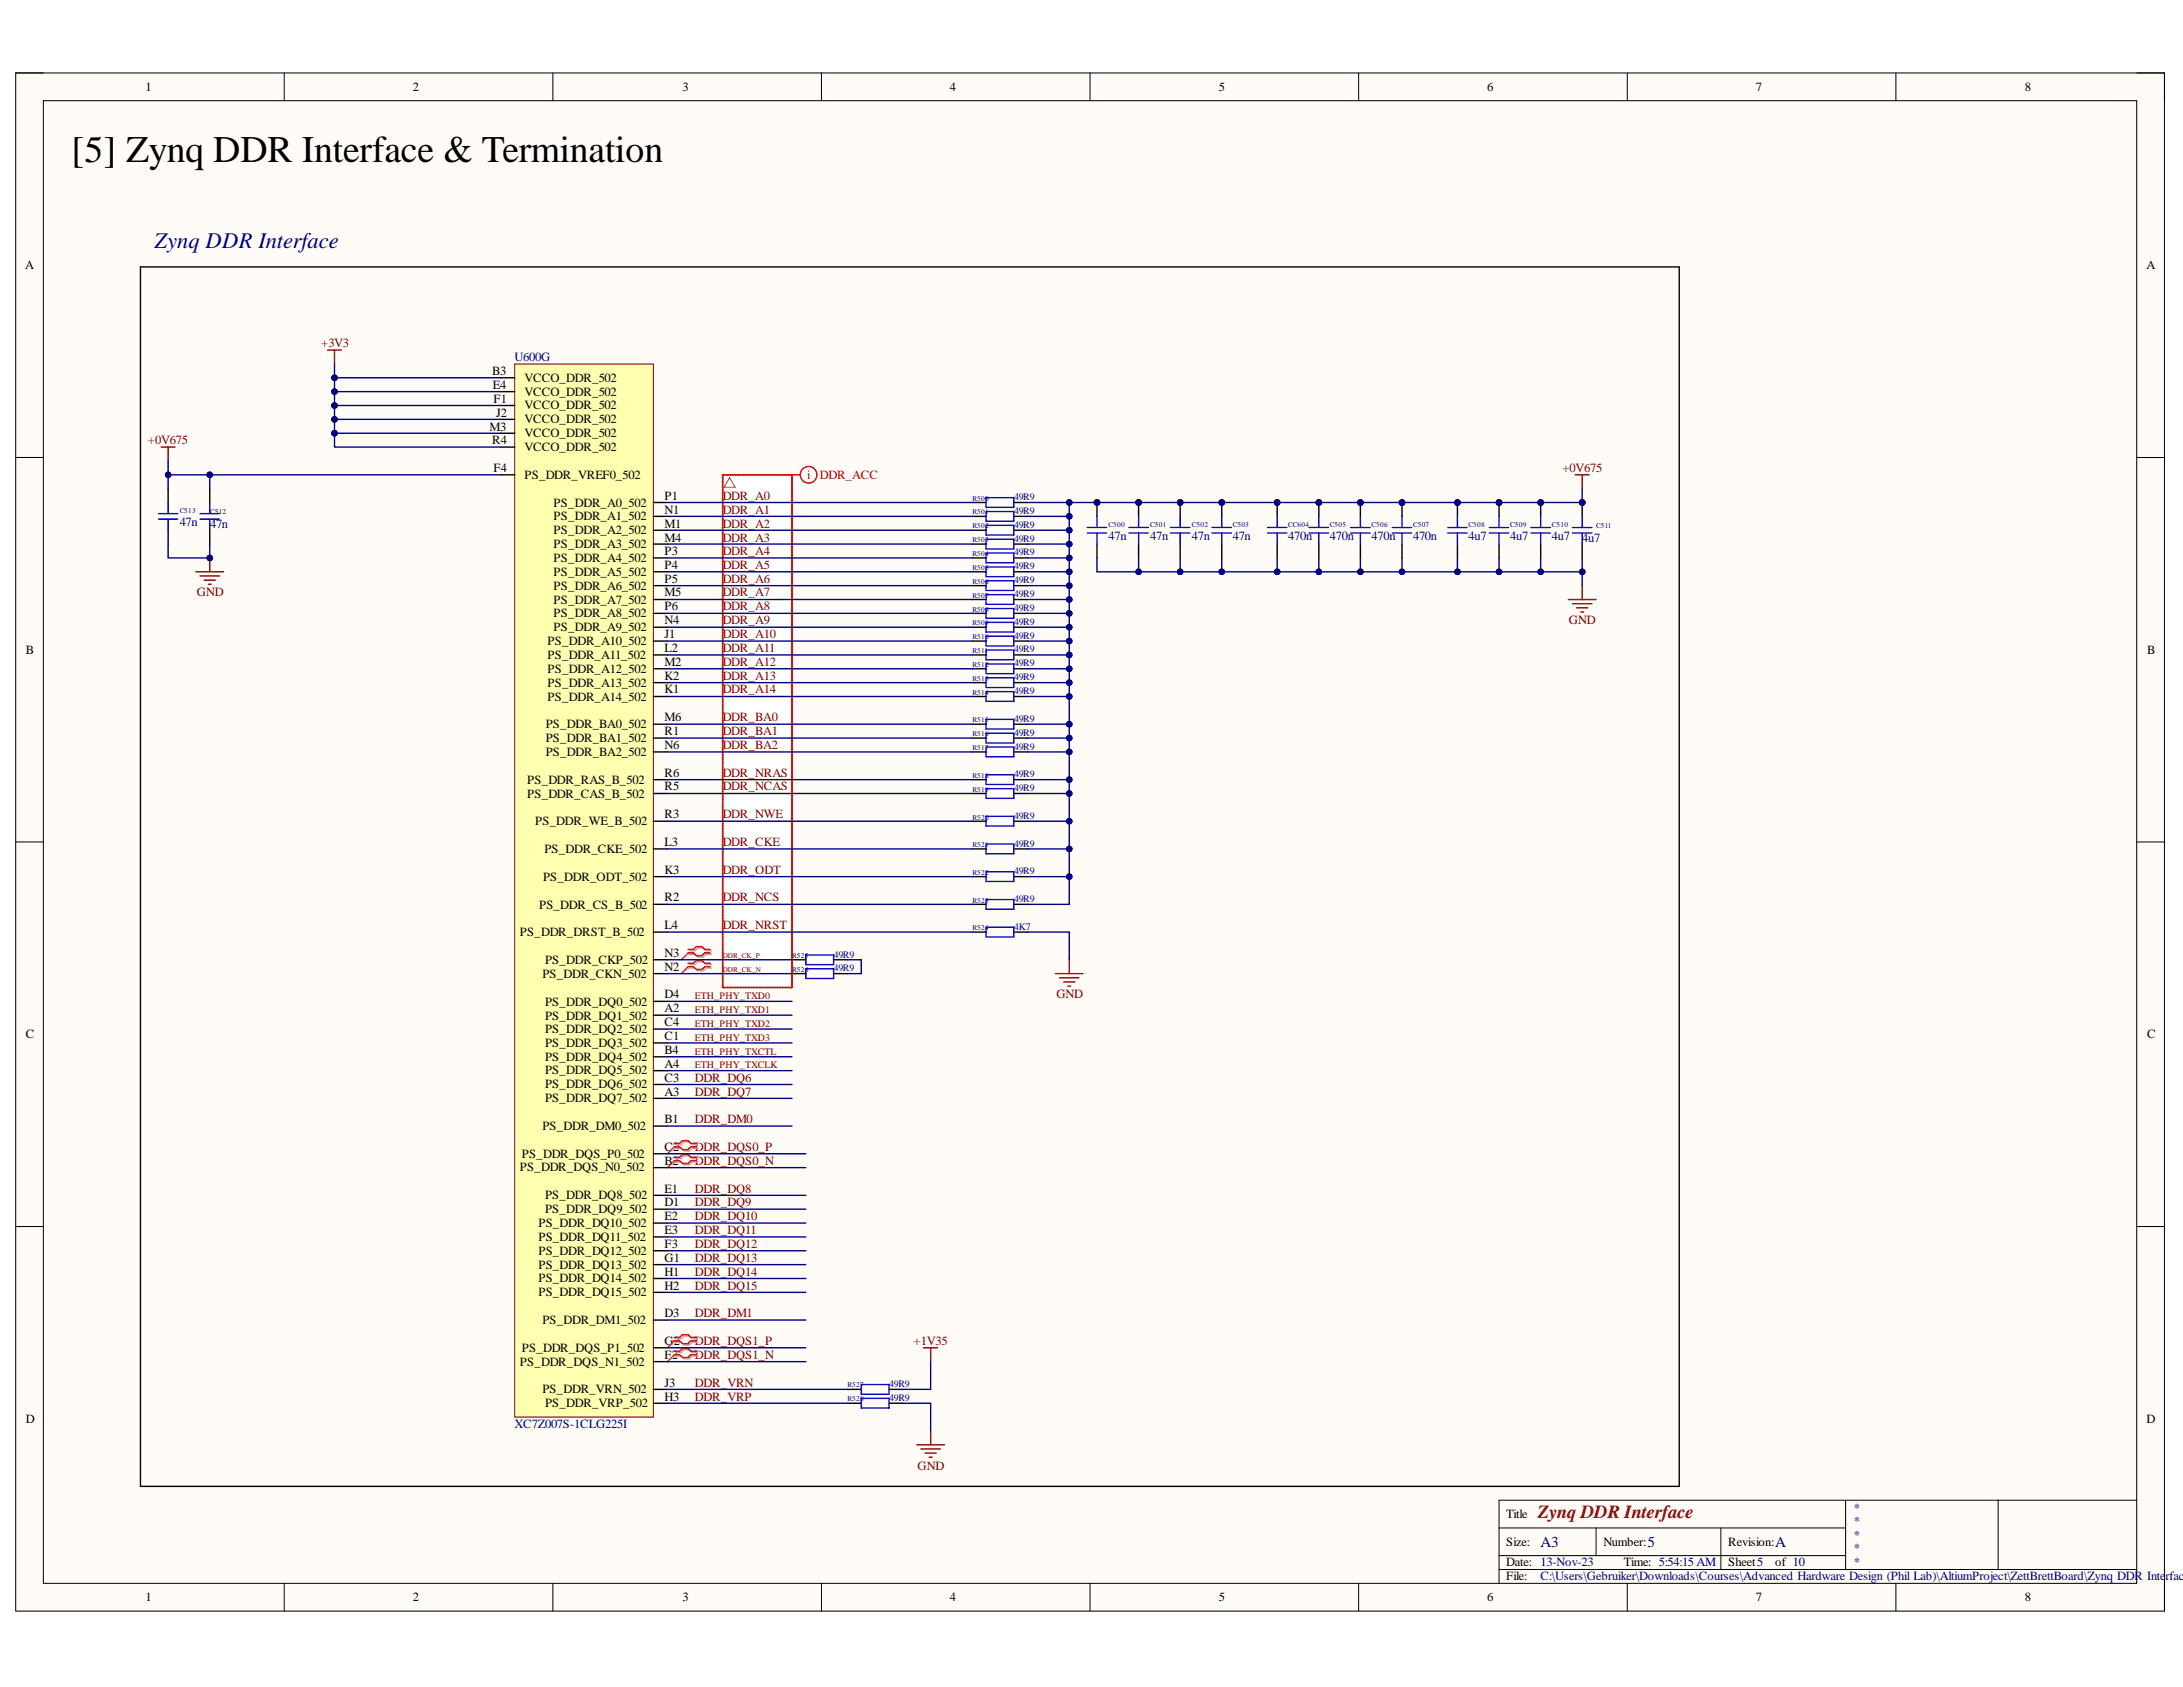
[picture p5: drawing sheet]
<svg xmlns="http://www.w3.org/2000/svg" width="279mm" height="216mm" viewBox="0 0 279 216" stroke-linecap="round" stroke-linejoin="round" font-family="sans-serif">
<defs><g id="words">
<text font-size="4.8" x="9.1" y="20.7">[5] Zynq DDR Interface &amp; Termination</text>
<text font-size="2.9" fill="#000080" x="19.8" y="31.8">Zynq DDR Interface</text>
<text font-size="2.4" fill="#800000" x="196.8" y="194.3">Zynq DDR Interface</text>
<g font-size="1.9" fill="#000080">
<text x="197.2" y="197.9">A3</text>
<text x="210.9" y="197.9">5</text>
<text x="227.2" y="197.9">A</text>
</g>
<g font-size="1.6">
<text x="18.6" y="11.7">1</text>
<text x="52.8" y="11.7">2</text>
<text x="87.3" y="11.7">3</text>
<text x="121.6" y="11.7">4</text>
<text x="156" y="11.7">5</text>
<text x="190.3" y="11.7">6</text>
<text x="224.7" y="11.7">7</text>
<text x="259.2" y="11.7">8</text>
<text x="3.2" y="34.5">A</text>
<text x="274.7" y="34.5">A</text>
<text x="63" y="48">B3</text>
<text x="63.1" y="49.8">E4</text>
<text x="63.2" y="51.6">F1</text>
<text x="63.5" y="53.3">J2</text>
<text x="67.1" y="48.9">VCCO_DDR_502</text>
<text x="67.1" y="50.6">VCCO_DDR_502</text>
<text x="67.1" y="52.4">VCCO_DDR_502</text>
<text x="62.7" y="55.1">M3</text>
<text x="63" y="56.9">R4</text>
<text x="67.1" y="54.2">VCCO_DDR_502</text>
<text x="67.1" y="56">VCCO_DDR_502</text>
<text x="67.1" y="57.7">VCCO_DDR_502</text>
<text x="63.2" y="60.4">F4</text>
<text x="67.1" y="61.3">PS_DDR_VREF0_502</text>
<text x="70.9" y="64.8">PS_DDR_A0_502</text>
<text x="85.1" y="65.8">N1</text>
<text x="85.1" y="64">P1</text>
<text x="70.9" y="71.9">PS_DDR_A4_502</text>
<text x="70.9" y="70.2">PS_DDR_A3_502</text>
<text x="70.9" y="68.4">PS_DDR_A2_502</text>
<text x="70.9" y="66.6">PS_DDR_A1_502</text>
<text x="85.1" y="71.1">P3</text>
<text x="85.1" y="69.3">M4</text>
<text x="85.1" y="67.5">M1</text>
<text x="70.9" y="77.2">PS_DDR_A7_502</text>
<text x="70.9" y="75.5">PS_DDR_A6_502</text>
<text x="70.9" y="73.7">PS_DDR_A5_502</text>
<text x="85.1" y="76.3">M5</text>
<text x="85.1" y="74.6">P5</text>
<text x="85.1" y="72.9">P4</text>
<text x="3.3" y="83.7">B</text>
<text x="70.1" y="82.6">PS_DDR_A10_502</text>
<text x="70.9" y="80.8">PS_DDR_A9_502</text>
<text x="70.9" y="79">PS_DDR_A8_502</text>
<text x="85.1" y="83.4">L2</text>
<text x="85.1" y="81.6">J1</text>
<text x="85.1" y="79.9">N4</text>
<text x="85.1" y="78.1">P6</text>
<text x="274.8" y="83.7">B</text>
<text x="70.1" y="89.7">PS_DDR_A14_502</text>
<text x="70.1" y="87.9">PS_DDR_A13_502</text>
<text x="70.1" y="86.1">PS_DDR_A12_502</text>
<text x="70.1" y="84.3">PS_DDR_A11_502</text>
<text x="85.1" y="88.7">K1</text>
<text x="85.1" y="87">K2</text>
<text x="85.1" y="85.2">M2</text>
<text x="69.8" y="95">PS_DDR_BA1_502</text>
<text x="69.8" y="93.2">PS_DDR_BA0_502</text>
<text x="85.1" y="95.8">N6</text>
<text x="85.1" y="94.1">R1</text>
<text x="85.1" y="92.3">M6</text>
<text x="67.5" y="100.3">PS_DDR_RAS_B_502</text>
<text x="69.8" y="96.8">PS_DDR_BA2_502</text>
<text x="85.1" y="101.2">R5</text>
<text x="85.1" y="99.4">R6</text>
<text x="67.5" y="102.1">PS_DDR_CAS_B_502</text>
<text x="68.5" y="105.6">PS_DDR_WE_B_502</text>
<text x="85.1" y="104.7">R3</text>
<text x="69.5" y="112.7">PS_DDR_ODT_502</text>
<text x="69.7" y="109.2">PS_DDR_CKE_502</text>
<text x="85.1" y="111.8">K3</text>
<text x="85.1" y="108.3">L3</text>
<text x="66.5" y="119.8">PS_DDR_DRST_B_502</text>
<text x="69" y="116.3">PS_DDR_CS_B_502</text>
<text x="85.1" y="118.9">L4</text>
<text x="85.1" y="115.4">R2</text>
<text x="69.4" y="125.2">PS_DDR_CKN_502</text>
<text x="69.8" y="123.4">PS_DDR_CKP_502</text>
<text x="85.1" y="122.5">N3</text>
<text x="85.1" y="124.2">N2</text>
<text x="69.8" y="128.7">PS_DDR_DQ0_502</text>
<text x="69.8" y="130.5">PS_DDR_DQ1_502</text>
<text x="85.1" y="127.8">D4</text>
<text x="85.1" y="129.6">A2</text>
<text x="85.1" y="131.3">C4</text>
<text x="3.3" y="132.9">C</text>
<text x="69.8" y="132.3">PS_DDR_DQ2_502</text>
<text x="69.8" y="134">PS_DDR_DQ3_502</text>
<text x="69.8" y="135.7">PS_DDR_DQ4_502</text>
<text x="69.8" y="137.5">PS_DDR_DQ5_502</text>
<text x="85.1" y="133.1">C1</text>
<text x="85.1" y="134.9">B4</text>
<text x="85.1" y="136.7">A4</text>
<text x="274.8" y="132.9">C</text>
<text x="69.8" y="139.3">PS_DDR_DQ6_502</text>
<text x="69.8" y="141.1">PS_DDR_DQ7_502</text>
<text x="85.1" y="143.8">B1</text>
<text x="85.1" y="138.4">C3</text>
<text x="85.1" y="140.2">A3</text>
<text x="66.5" y="149.9">PS_DDR_DQS_N0_502</text>
<text x="66.8" y="148.2">PS_DDR_DQS_P0_502</text>
<text x="69.4" y="144.6">PS_DDR_DM0_502</text>
<text x="85.1" y="147.3">C2</text>
<text x="85.1" y="149.1">B2</text>
<text x="69.8" y="153.5">PS_DDR_DQ8_502</text>
<text x="69.8" y="155.2">PS_DDR_DQ9_502</text>
<text x="85.1" y="152.6">E1</text>
<text x="85.1" y="154.4">D1</text>
<text x="68.9" y="157">PS_DDR_DQ10_502</text>
<text x="68.9" y="158.8">PS_DDR_DQ11_502</text>
<text x="68.9" y="160.6">PS_DDR_DQ12_502</text>
<text x="85.1" y="156.2">E2</text>
<text x="85.1" y="158">E3</text>
<text x="85.1" y="159.7">F3</text>
<text x="85.1" y="161.5">G1</text>
<text x="68.9" y="162.3">PS_DDR_DQ13_502</text>
<text x="68.9" y="164.1">PS_DDR_DQ14_502</text>
<text x="68.9" y="165.9">PS_DDR_DQ15_502</text>
<text x="85.1" y="163.3">H1</text>
<text x="85.1" y="165.1">H2</text>
<text x="66.8" y="173">PS_DDR_DQS_P1_502</text>
<text x="69.4" y="169.4">PS_DDR_DM1_502</text>
<text x="85.1" y="168.6">D3</text>
<text x="85.1" y="172.1">G2</text>
<text x="85.1" y="173.9">F2</text>
<text x="66.5" y="174.8">PS_DDR_DQS_N1_502</text>
<text x="69.4" y="178.3">PS_DDR_VRN_502</text>
<text x="85.1" y="177.5">J3</text>
<text x="85.1" y="179.2">H3</text>
<text x="3.3" y="182.1">D</text>
<text x="69.8" y="180.1">PS_DDR_VRP_502</text>
<text x="274.7" y="182.1">D</text>
<text x="192.8" y="194.3">Title</text>
<text x="192.8" y="197.8">Size:</text>
<text x="205.2" y="197.8">Number:</text>
<text x="221.2" y="197.8">Revision:</text>
<text x="192.8" y="200.5">Date: 13-Nov-23</text>
<text x="192.8" y="202.2">File:</text>
<text x="207.8" y="200.5">Time: 5:54:15 AM</text>
<text x="221.2" y="200.5">Sheet5</text>
<text x="227.2" y="200.5">of 10</text>
<text x="18.6" y="204.9">1</text>
<text x="52.8" y="204.9">2</text>
<text x="87.3" y="204.9">3</text>
<text x="121.6" y="204.9">4</text>
<text x="156" y="204.9">5</text>
<text x="190.3" y="204.9">6</text>
<text x="224.7" y="204.9">7</text>
<text x="259.2" y="204.9">8</text>
</g>
<g font-size="1.6" fill="#800000">
<text x="41.1" y="44.5">+3V3</text>
<text x="18.9" y="56.9">+0V675</text>
<text x="92.5" y="64">DDR_A0</text>
<text x="92.5" y="65.8">DDR_A1</text>
<text x="200" y="60.4">+0V675</text>
<text x="92.5" y="67.5">DDR_A2</text>
<text x="92.5" y="69.3">DDR_A3</text>
<text x="92.5" y="71.1">DDR_A4</text>
<text x="25.2" y="76.3">GND</text>
<text x="92.5" y="72.9">DDR_A5</text>
<text x="92.5" y="74.6">DDR_A6</text>
<text x="92.5" y="76.3">DDR_A7</text>
<text x="92.5" y="78.1">DDR_A8</text>
<text x="92.5" y="79.9">DDR_A9</text>
<text x="92.5" y="81.6">DDR_A10</text>
<text x="92.5" y="83.4">DDR_A11</text>
<text x="200.8" y="79.9">GND</text>
<text x="92.5" y="85.2">DDR_A12</text>
<text x="92.5" y="87">DDR_A13</text>
<text x="92.5" y="88.7">DDR_A14</text>
<text x="92.5" y="92.3">DDR_BA0</text>
<text x="92.5" y="94.1">DDR_BA1</text>
<text x="92.5" y="95.8">DDR_BA2</text>
<text x="92.5" y="99.4">DDR_NRAS</text>
<text x="92.5" y="101.2">DDR_NCAS</text>
<text x="92.5" y="104.7">DDR_NWE</text>
<text x="92.5" y="111.8">DDR_ODT</text>
<text x="92.5" y="108.3">DDR_CKE</text>
<text x="92.5" y="115.4">DDR_NCS</text>
<text x="92.5" y="118.9">DDR_NRST</text>
<text x="135.2" y="127.8">GND</text>
<text x="88.9" y="138.4">DDR_DQ6</text>
<text x="88.9" y="140.2">DDR_DQ7</text>
<text x="88.9" y="143.8">DDR_DM0</text>
<text x="88.9" y="147.3">DDR_DQS0_P</text>
<text x="88.9" y="149.1">DDR_DQS0_N</text>
<text x="88.9" y="152.6">DDR_DQ8</text>
<text x="88.9" y="154.4">DDR_DQ9</text>
<text x="88.9" y="156.2">DDR_DQ10</text>
<text x="88.9" y="158">DDR_DQ11</text>
<text x="88.9" y="159.7">DDR_DQ12</text>
<text x="88.9" y="161.5">DDR_DQ13</text>
<text x="88.9" y="163.3">DDR_DQ14</text>
<text x="88.9" y="165.1">DDR_DQ15</text>
<text x="88.9" y="172.1">DDR_DQS1_P</text>
<text x="88.9" y="173.9">DDR_DQS1_N</text>
<text x="88.9" y="168.6">DDR_DM1</text>
<text x="116.9" y="172.1">+1V35</text>
<text x="88.9" y="177.5">DDR_VRN</text>
<text x="88.9" y="179.2">DDR_VRP</text>
<text x="117.4" y="188.1">GND</text>
</g>
<g font-size="1.6" fill="#000080">
<text x="65.9" y="46.2">U600G</text>
<text x="23" y="67.3">47n</text>
<text x="26.9" y="67.5">47n</text>
<text x="141.9" y="69.1">47n</text>
<text x="147.2" y="69.1">47n</text>
<text x="152.5" y="69.1">47n</text>
<text x="157.8" y="69.1">47n</text>
<text x="164.9" y="69.1">470n</text>
<text x="170.2" y="69.1">470n</text>
<text x="175.5" y="69.1">470n</text>
<text x="180.9" y="69.1">470n</text>
<text x="188" y="69.1">4u7</text>
<text x="193.3" y="69.1">4u7</text>
<text x="198.6" y="69.1">4u7</text>
<text x="202.5" y="69.3">4u7</text>
<text x="65.9" y="182.8">XC7Z007S-1CLG225I</text>
<text x="237.2" y="193.4">*</text>
<text x="237.2" y="195.1">*</text>
<text x="237.2" y="196.9">*</text>
<text x="197.2" y="202.2">C:\Users\Gebruiker\Downloads\Courses\Advanced Hardware Design (Phil Lab)\AltiumProject\ZettBrettBoard\Zynq DDR Inte</text>
<text x="237.2" y="198.7">*</text>
<text x="237.2" y="200.5">*</text>
<text x="277.2" y="202.2">rface</text>
</g>
<g font-size="1.6" fill="#f00">
<text x="103.3" y="61.3">i</text>
<text x="104.9" y="61.3">DDR_ACC</text>
</g>
<g font-size="1.3" fill="#000080">
<text x="129.8" y="64">49R9</text>
<text x="129.8" y="65.8">49R9</text>
<text x="129.8" y="67.5">49R9</text>
<text x="129.8" y="69.3">49R9</text>
<text x="129.8" y="71.1">49R9</text>
<text x="129.8" y="72.9">49R9</text>
<text x="129.8" y="74.6">49R9</text>
<text x="129.8" y="76.4">49R9</text>
<text x="129.8" y="78.2">49R9</text>
<text x="129.8" y="80">49R9</text>
<text x="129.8" y="81.7">49R9</text>
<text x="129.8" y="83.5">49R9</text>
<text x="129.8" y="85.3">49R9</text>
<text x="129.8" y="87.1">49R9</text>
<text x="129.8" y="88.8">49R9</text>
<text x="129.8" y="92.4">49R9</text>
<text x="129.8" y="95.9">49R9</text>
<text x="129.8" y="94.2">49R9</text>
<text x="129.8" y="101.2">49R9</text>
<text x="129.8" y="99.5">49R9</text>
<text x="129.8" y="104.8">49R9</text>
<text x="129.8" y="111.9">49R9</text>
<text x="129.8" y="108.3">49R9</text>
<text x="129.8" y="119">4K7</text>
<text x="129.8" y="115.4">49R9</text>
<text x="106.7" y="122.5">49R9</text>
<text x="106.7" y="124.3">49R9</text>
<text x="113.8" y="177.5">49R9</text>
<text x="113.8" y="179.2">49R9</text>
</g>
<g font-size="1.3" fill="#800000">
<text x="88.9" y="127.9">ETH_PHY_TXD0</text>
<text x="88.9" y="129.6">ETH_PHY_TXD1</text>
<text x="88.9" y="131.4">ETH_PHY_TXD2</text>
<text x="88.9" y="133.2">ETH_PHY_TXD3</text>
<text x="88.9" y="135">ETH_PHY_TXCTL</text>
<text x="88.9" y="136.7">ETH_PHY_TXCLK</text>
</g>
<g font-size=".9" fill="#000080">
<text x="23" y="65.7">C513</text>
<text x="26.9" y="65.8">C512</text>
<text x="124.5" y="64.1">R500</text>
<text x="124.5" y="65.8">R501</text>
<text x="124.5" y="67.6">R502</text>
<text x="124.5" y="69.4">R503</text>
<text x="124.5" y="71.2">R504</text>
<text x="141.9" y="67.4">C500</text>
<text x="147.2" y="67.4">C501</text>
<text x="152.5" y="67.4">C502</text>
<text x="157.8" y="67.4">C503</text>
<text x="164.9" y="67.4">CC604</text>
<text x="170.2" y="67.4">C505</text>
<text x="175.5" y="67.4">C506</text>
<text x="180.9" y="67.4">C507</text>
<text x="188" y="67.4">C508</text>
<text x="193.3" y="67.4">C509</text>
<text x="198.6" y="67.4">C510</text>
<text x="204.3" y="67.6">C511</text>
<text x="124.5" y="72.9">R505</text>
<text x="124.5" y="74.7">R506</text>
<text x="124.5" y="76.5">R507</text>
<text x="124.5" y="78.3">R508</text>
<text x="124.5" y="80">R509</text>
<text x="124.5" y="81.8">R510</text>
<text x="124.5" y="83.6">R511</text>
<text x="124.5" y="85.4">R512</text>
<text x="124.5" y="87.1">R513</text>
<text x="124.5" y="88.9">R514</text>
<text x="124.5" y="92.5">R515</text>
<text x="124.5" y="94.2">R516</text>
<text x="124.5" y="101.3">R519</text>
<text x="124.5" y="99.6">R518</text>
<text x="124.5" y="96">R517</text>
<text x="124.5" y="104.9">R520</text>
<text x="124.5" y="112">R522</text>
<text x="124.5" y="108.4">R521</text>
<text x="124.5" y="119.1">R524</text>
<text x="124.5" y="115.5">R523</text>
<text x="101.4" y="122.6">R525</text>
<text x="101.4" y="124.4">R526</text>
<text x="108.5" y="177.6">R527</text>
<text x="108.5" y="179.3">R528</text>
</g>
<g font-size=".9" fill="#800000">
<text x="92.5" y="122.6">DDR_CK_P</text>
<text x="92.5" y="124.4">DDR_CK_N</text>
</g>
</g></defs>
<path d="M2 9.3h275v196.9h-275z" fill-rule="evenodd" fill="#fffcf8"/>
<path d="M2 9.3h275v196.9h-275z" fill="none" stroke="#000" stroke-width=".13"/>
<path d="M5.5 12.9h268v189.7h-268z" fill-rule="evenodd" fill="#fffcf8"/>
<g fill="none" stroke="#000" stroke-width=".13">
<path d="M2 9.3h3.5M5.5 12.9h268v189.7h-268zM36.4 9.3v3.6M70.8 9.3v3.6M105.1 9.3v3.6M139.5 9.3v3.6M173.9 9.3v3.6M208.3 9.3v3.6M242.7 9.3v3.6M273.5 9.3h3.5v3.6M2 58.5h3.5M273.5 58.6h3.5"/>
<path d="M2 107.8h3.5M273.5 107.8h3.5M2 157h3.5M273.5 157h3.5M36.4 202.6v3.6M70.8 202.6v3.6M105.1 202.6v3.6M139.5 202.6v3.6M173.9 202.6v3.6M208.3 202.6v3.6M242.7 202.6v3.6M277 202.6v3.6"/>
</g>
<path d="M92.5 60.8h8.9v65.6h-8.9z" fill-rule="evenodd" fill="#fff"/>
<path d="M191.9 195.5h44.3M191.9 199.1h44.3M204.3 195.5v3.6M220.2 195.5v5.4M236.2 192v8.9M255.7 192v8.9M273.5 192h-81.6v10.6M191.9 200.9h81.6" fill="none" stroke="#000" stroke-width=".13"/>
<path d="M65.9 46.6h17.7v134.8h-17.7z" fill-rule="evenodd" fill="#ffffb0"/>
<path d="M65.9 46.6h17.7v134.8h-17.7z" fill="none" stroke="#800000" stroke-width=".13"/>
<g fill="none" stroke="#000" stroke-width=".18">
<path d="M64.1 48.3h1.8M64.1 50.1h1.8M64.1 51.9h1.8M64.1 53.7h1.8M64.1 55.4h1.8M64.1 57.2h1.8M64.1 60.8h1.8M83.6 78.5h1.8M83.6 76.7h1.8M83.6 75h1.8M83.6 73.2h1.8M83.6 71.4h1.8"/>
<path d="M83.6 69.6h1.8M83.6 67.9h1.8M83.6 66.1h1.8M83.6 64.3h1.8M124.4 78.5h1.8M124.4 76.7h1.8M124.4 75h1.8M124.4 73.2h1.8M124.4 71.4h1.8M124.4 69.6h1.8M124.4 67.9h1.8M124.4 66.1h1.8"/>
<path d="M124.4 64.3h1.8M129.8 78.5h1.7M129.8 76.7h1.7M129.8 75h1.7M129.8 73.2h1.7M129.8 71.4h1.7M129.8 69.6h1.7M129.8 67.9h1.7M129.8 66.1h1.7M129.8 64.3h1.7M83.6 89.1h1.8M83.6 87.4h1.8"/>
<path d="M83.6 85.6h1.8M83.6 83.8h1.8M83.6 82h1.8M83.6 80.3h1.8M83.6 96.2h1.8M83.6 94.5h1.8M83.6 92.7h1.8M83.6 99.8h1.8M124.4 89.1h1.8M124.4 87.4h1.8M124.4 85.6h1.8M124.4 83.8h1.8"/>
<path d="M124.4 82h1.8M124.4 80.3h1.8M124.4 96.2h1.8M124.4 94.5h1.8M124.4 92.7h1.8M124.4 99.8h1.8M129.8 89.1h1.7M129.8 87.4h1.7M129.8 85.6h1.7M129.8 83.8h1.7M129.8 82h1.7M129.8 80.3h1.7"/>
<path d="M129.8 96.2h1.7M129.8 94.5h1.7M129.8 92.7h1.7M129.8 99.8h1.7M83.6 119.3h1.8M83.6 112.2h1.8M83.6 115.7h1.8M83.6 108.6h1.8M83.6 105.1h1.8M83.6 101.5h1.8M124.4 119.3h1.8M124.4 112.2h1.8"/>
<path d="M124.4 115.7h1.8M124.4 108.6h1.8M124.4 105.1h1.8M124.4 101.5h1.8M129.8 119.3h1.7M129.8 112.2h1.7M129.8 115.7h1.7M129.8 108.6h1.7M129.8 105.1h1.7M129.8 101.5h1.7M83.6 128.2h1.8M83.6 129.9h1.8"/>
<path d="M83.6 131.7h1.8M83.6 133.5h1.8M83.6 135.2h1.8M83.6 137h1.8M83.6 138.8h1.8M83.6 122.8h1.8M83.6 124.6h1.8M101.4 122.8h1.7M101.4 124.6h1.7M106.7 122.8h1.8M106.7 124.6h1.8M83.6 144.1h1.8"/>
<path d="M83.6 147.7h1.8M83.6 149.4h1.8M83.6 140.6h1.8M83.6 153h1.8M83.6 154.8h1.8M83.6 156.5h1.8M83.6 158.3h1.8M83.6 168.9h1.8M83.6 172.5h1.8M83.6 174.3h1.8M83.6 160.1h1.8M83.6 161.8h1.8"/>
<path d="M83.6 163.6h1.8M83.6 165.4h1.8M83.6 177.8h1.8M83.6 179.6h1.8"/>
</g>
<path d="M41.9 44.8h1.8M42.8 44.8v1.8" fill="none" stroke="#800000" stroke-width=".18"/>
<g fill="none" stroke="#00f" stroke-width=".18">
<path d="M126.2 63.7h3.6v1.2h-3.6zM126.2 65.5h3.6v1.2h-3.6zM126.2 67.2h3.6v1.3h-3.6zM126.2 69h3.6v1.3h-3.6zM126.2 70.8h3.6v1.2h-3.6zM126.2 72.6h3.6v1.2h-3.6zM126.2 74.3h3.6v1.3h-3.6zM126.2 76.1h3.6v1.2h-3.6zM126.2 77.9h3.6v1.2h-3.6zM126.2 79.7h3.6v1.2h-3.6zM126.2 81.4h3.6v1.3h-3.6zM126.2 83.2h3.6v1.2h-3.6z"/>
<path d="M126.2 85h3.6v1.2h-3.6zM126.2 86.7h3.6v1.3h-3.6zM126.2 88.5h3.6v1.3h-3.6zM126.2 92.1h3.6v1.2h-3.6zM126.2 93.8h3.6v1.3h-3.6zM126.2 95.6h3.6v1.3h-3.6zM126.2 99.2h3.6v1.2h-3.6zM126.2 100.9h3.6v1.3h-3.6zM126.2 104.5h3.6v1.2h-3.6zM126.2 108h3.6v1.3h-3.6zM126.2 111.6h3.6v1.2h-3.6zM126.2 115.1h3.6v1.3h-3.6z"/>
<path d="M126.2 118.7h3.6v1.2h-3.6zM103.1 122.2h3.6v1.3h-3.6zM103.1 124h3.6v1.2h-3.6z"/>
</g>
<circle cx="151" cy="64.3" r=".35" fill="#000080"/>
<circle cx="151" cy="64.3" r=".35" fill="none" stroke="#000080" stroke-width=".13"/>
<path d="M151 64.3v1.8M151 69.6v1.8" fill="none" stroke="#000" stroke-width=".18"/>
<circle cx="151" cy="64.3" r=".35" fill="#000080"/>
<circle cx="151" cy="64.3" r=".35" fill="none" stroke="#000080" stroke-width=".13"/>
<path d="M149.8 68.2h2.5M149.8 67.5h2.5M151 66.1v1.4M151 68.2v1.4" fill="none" stroke="#00f" stroke-width=".18"/>
<circle cx="156.4" cy="64.3" r=".35" fill="#000080"/>
<circle cx="156.4" cy="64.3" r=".35" fill="none" stroke="#000080" stroke-width=".13"/>
<path d="M156.4 64.3v1.8M156.4 69.6v1.8" fill="none" stroke="#000" stroke-width=".18"/>
<circle cx="156.4" cy="64.3" r=".35" fill="#000080"/>
<circle cx="156.4" cy="64.3" r=".35" fill="none" stroke="#000080" stroke-width=".13"/>
<path d="M155.1 68.2h2.5M155.1 67.5h2.5M156.4 66.1v1.4M156.4 68.2v1.4" fill="none" stroke="#00f" stroke-width=".18"/>
<circle cx="163.5" cy="64.3" r=".35" fill="#000080"/>
<circle cx="163.5" cy="64.3" r=".35" fill="none" stroke="#000080" stroke-width=".13"/>
<path d="M163.5 64.3v1.8M163.5 69.6v1.8" fill="none" stroke="#000" stroke-width=".18"/>
<circle cx="163.5" cy="64.3" r=".35" fill="#000080"/>
<circle cx="163.5" cy="64.3" r=".35" fill="none" stroke="#000080" stroke-width=".13"/>
<path d="M162.2 68.2h2.5M162.2 67.5h2.5M163.5 66.1v1.4M163.5 68.2v1.4" fill="none" stroke="#00f" stroke-width=".18"/>
<circle cx="179.4" cy="64.3" r=".35" fill="#000080"/>
<circle cx="179.4" cy="64.3" r=".35" fill="none" stroke="#000080" stroke-width=".13"/>
<path d="M179.4 64.3v1.8M179.4 69.6v1.8" fill="none" stroke="#000" stroke-width=".18"/>
<circle cx="179.4" cy="64.3" r=".35" fill="#000080"/>
<circle cx="179.4" cy="64.3" r=".35" fill="none" stroke="#000080" stroke-width=".13"/>
<path d="M178.2 68.2h2.5M178.2 67.5h2.5M179.4 66.1v1.4M179.4 68.2v1.4" fill="none" stroke="#00f" stroke-width=".18"/>
<circle cx="186.5" cy="64.3" r=".35" fill="#000080"/>
<circle cx="186.5" cy="64.3" r=".35" fill="none" stroke="#000080" stroke-width=".13"/>
<path d="M186.5 64.3v1.8M186.5 69.6v1.8" fill="none" stroke="#000" stroke-width=".18"/>
<circle cx="186.5" cy="64.3" r=".35" fill="#000080"/>
<circle cx="186.5" cy="64.3" r=".35" fill="none" stroke="#000080" stroke-width=".13"/>
<path d="M185.3 68.2h2.5M185.3 67.5h2.5M186.5 66.1v1.4M186.5 68.2v1.4" fill="none" stroke="#00f" stroke-width=".18"/>
<circle cx="202.5" cy="64.3" r=".35" fill="#000080"/>
<circle cx="202.5" cy="64.3" r=".35" fill="none" stroke="#000080" stroke-width=".13"/>
<path d="M202.5 64.3v1.8M202.5 69.6v1.8" fill="none" stroke="#000" stroke-width=".18"/>
<circle cx="202.5" cy="64.3" r=".35" fill="#000080"/>
<circle cx="202.5" cy="64.3" r=".35" fill="none" stroke="#000080" stroke-width=".13"/>
<path d="M201.3 68.2h2.5M201.3 67.5h2.5M202.5 66.1v1.4M202.5 68.2v1.4" fill="none" stroke="#00f" stroke-width=".18"/>
<circle cx="140.4" cy="64.3" r=".35" fill="#000080"/>
<circle cx="140.4" cy="64.3" r=".35" fill="none" stroke="#000080" stroke-width=".13"/>
<path d="M140.4 64.3v1.8M140.4 69.6v1.8" fill="none" stroke="#000" stroke-width=".18"/>
<circle cx="140.4" cy="64.3" r=".35" fill="#000080"/>
<circle cx="140.4" cy="64.3" r=".35" fill="none" stroke="#000080" stroke-width=".13"/>
<path d="M139.2 68.2h2.4M139.2 67.5h2.4M140.4 66.1v1.4M140.4 68.2v1.4" fill="none" stroke="#00f" stroke-width=".18"/>
<path d="M200.7 76.7h3.6M201.3 77.3h2.5M201.8 77.8h1.4M202.3 78.3h.4M202.5 75v1.7" fill="none" stroke="#800000" stroke-width=".18"/>
<circle cx="145.7" cy="64.3" r=".36" fill="#000080"/>
<circle cx="145.7" cy="64.3" r=".36" fill="none" stroke="#000080" stroke-width=".13"/>
<path d="M145.7 64.3v1.8M145.7 69.6v1.8" fill="none" stroke="#000" stroke-width=".18"/>
<circle cx="145.7" cy="64.3" r=".36" fill="#000080"/>
<circle cx="145.7" cy="64.3" r=".36" fill="none" stroke="#000080" stroke-width=".13"/>
<path d="M144.5 68.2h2.5M144.5 67.5h2.5M145.7 66.1v1.4M145.7 68.2v1.4" fill="none" stroke="#00f" stroke-width=".18"/>
<circle cx="168.8" cy="64.3" r=".36" fill="#000080"/>
<circle cx="168.8" cy="64.3" r=".36" fill="none" stroke="#000080" stroke-width=".13"/>
<path d="M168.8 64.3v1.8M168.8 69.6v1.8" fill="none" stroke="#000" stroke-width=".18"/>
<circle cx="168.8" cy="64.3" r=".36" fill="#000080"/>
<circle cx="168.8" cy="64.3" r=".36" fill="none" stroke="#000080" stroke-width=".13"/>
<path d="M167.5 68.2h2.5M167.5 67.5h2.5M168.8 66.1v1.4M168.8 68.2v1.4" fill="none" stroke="#00f" stroke-width=".18"/>
<circle cx="174.1" cy="64.3" r=".35" fill="#000080"/>
<circle cx="174.1" cy="64.3" r=".35" fill="none" stroke="#000080" stroke-width=".13"/>
<path d="M174.1 64.3v1.8M174.1 69.6v1.8" fill="none" stroke="#000" stroke-width=".18"/>
<circle cx="174.1" cy="64.3" r=".35" fill="#000080"/>
<circle cx="174.1" cy="64.3" r=".35" fill="none" stroke="#000080" stroke-width=".13"/>
<path d="M172.9 68.2h2.5M172.9 67.5h2.5M174.1 66.1v1.4M174.1 68.2v1.4" fill="none" stroke="#00f" stroke-width=".18"/>
<circle cx="191.9" cy="64.3" r=".36" fill="#000080"/>
<circle cx="191.9" cy="64.3" r=".36" fill="none" stroke="#000080" stroke-width=".13"/>
<path d="M191.9 64.3v1.8M191.9 69.6v1.8" fill="none" stroke="#000" stroke-width=".18"/>
<circle cx="191.9" cy="64.3" r=".36" fill="#000080"/>
<circle cx="191.9" cy="64.3" r=".36" fill="none" stroke="#000080" stroke-width=".13"/>
<path d="M190.6 68.2h2.5M190.6 67.5h2.5M191.9 66.1v1.4M191.9 68.2v1.4" fill="none" stroke="#00f" stroke-width=".18"/>
<circle cx="197.2" cy="64.3" r=".35" fill="#000080"/>
<circle cx="197.2" cy="64.3" r=".35" fill="none" stroke="#000080" stroke-width=".13"/>
<path d="M197.2 64.3v1.8M197.2 69.6v1.8" fill="none" stroke="#000" stroke-width=".18"/>
<circle cx="197.2" cy="64.3" r=".35" fill="#000080"/>
<circle cx="197.2" cy="64.3" r=".35" fill="none" stroke="#000080" stroke-width=".13"/>
<path d="M25.6 66.4h2.5M25.6 65.7h2.5M26.8 64.3v1.4M26.8 66.4v1.5M195.9 68.2h2.5M195.9 67.5h2.5M197.2 66.1v1.4M197.2 68.2v1.4M110.2 177.2h3.6v1.2h-3.6zM110.2 179h3.6v1.2h-3.6z" fill="none" stroke="#00f" stroke-width=".18"/>
<g fill="none" stroke="#800000" stroke-width=".18">
<path d="M25.1 73.2h3.5M25.6 73.7h2.5M26.1 74.2h1.5M26.7 74.8h.3M26.8 71.4v1.8M201.6 60.8h1.8M202.5 60.8v1.7M118.2 172.5h1.8M119.1 172.5v1.8M117.3 184.9h3.6M117.9 185.4h2.5M118.4 186h1.4"/>
<path d="M118.9 186.5h.4M119.1 183.1v1.8"/>
</g>
<path d="M18 34.2h196.9v156h-196.9zM26.8 62.5v1.8M26.8 67.9v1.7M108.5 177.8h1.7M108.5 179.6h1.7M113.8 177.8h1.8M113.8 179.6h1.8" fill="none" stroke="#000" stroke-width=".18"/>
<path d="M88.2 121.7h.7l.4-.4h.7l.4 .4h.7M88.2 122.1h.7l.4 .4h.7l.4-.4h.7M88.2 123.5h.7l.4-.4h.7l.4 .4h.7M88.2 123.9h.7l.4 .4h.7l.4-.4h.7M86.5 146.5h.7l.3-.3h.7l.4 .3h.7M86.5 147h.7l.3 .3h.7l.4-.3h.7M86.5 148.3h.7l.3-.4h.7l.4 .4h.7M86.5 148.7h.7l.3 .4h.7l.4-.4h.7M86.5 171.3h.7l.3-.3h.7l.4 .3h.7M86.5 171.8h.7l.3 .3h.7l.4-.3h.7M86.5 173.1h.7l.3-.3h.7l.4 .3h.7M86.5 173.6h.7l.3 .3h.7l.4-.3h.7" fill="none" stroke="#d0a19e" stroke-width=".18"/>
<path d="M88.2 122.1l-1 .7M88.2 123.9l-1 .7M86.5 147l-1.1 .7M86.5 148.7l-1.1 .7M86.5 171.8l-1.1 .7M86.5 173.6l-1.1 .7" fill="none" stroke="#d0a19e" stroke-width=".13"/>
<path d="M88.1 121.5h.7l.3-.4h.7l.4 .4h.7M88.1 121.9h.7l.3 .4h.7l.4-.4h.7M88.1 123.3h.7l.3-.4h.7l.4 .4h.7M88.1 123.7h.7l.3 .4h.7l.4-.4h.7M86.3 146.3h.7l.3-.3h.8l.3 .3h.7M86.3 146.8h.7l.3 .3h.8l.3-.3h.7M86.3 148.1h.7l.3-.4h.8l.3 .4h.7M86.3 148.5h.7l.3 .4h.8l.3-.4h.7M86.3 171.2h.7l.3-.4h.8l.3 .4h.7M86.3 171.6h.7l.3 .4h.8l.3-.4h.7M86.3 172.9h.7l.4-.3h.7l.3 .3h.7M86.3 173.4h.7l.4 .3h.7l.3-.3h.7" fill="none" stroke="#f00" stroke-width=".18"/>
<path d="M88.1 121.9l-.9 .9M88.1 123.7l-.9 .9M86.3 146.8l-.9 .9M86.3 148.5l-.9 .9M86.3 171.6l-.9 .9M86.3 173.4l-.9 .9" fill="none" stroke="#f00" stroke-width=".13"/>
<circle cx="26.8" cy="71.4" r=".36" fill="#000080"/>
<circle cx="26.8" cy="71.4" r=".36" fill="none" stroke="#000080" stroke-width=".13"/>
<path d="M21.5 62.5v1.8M21.5 67.9v1.7" fill="none" stroke="#000" stroke-width=".18"/>
<path d="M20.3 66.4h2.5M20.3 65.7h2.5M21.5 64.3v1.4M21.5 66.4v1.5" fill="none" stroke="#00f" stroke-width=".18"/>
<path d="M20.6 57.2h1.8M21.5 57.2v1.8M135.1 124.6h3.5M135.6 125.1h2.5M136.1 125.7h1.5M136.7 126.2h.3M136.9 122.8v1.8" fill="none" stroke="#800000" stroke-width=".18"/>
<path d="M92.5 60.8v.2zM92.5 61.1v.3zM92.5 61.4v.3zM92.5 61.8v.2zM92.5 62.1v.3zM92.5 62.5v.2zM92.5 62.8v.2zM92.5 63.1v.3zM92.5 63.5v.2zM92.5 63.8v.3zM92.5 64.1v.3zM92.5 64.5v.2zM92.5 64.8v.3zM92.5 65.2v.2zM92.5 65.5v.3zM92.5 65.8v.3zM92.5 66.2v.2zM92.5 66.5v.3zM92.5 66.8v.3zM92.5 67.2v.2zM92.5 67.5v.3zM92.5 67.9v.2zM92.5 68.2v.3zM92.5 68.5v.3zM92.5 68.9v.2zM92.5 69.2v.3zM92.5 69.6v.2zM92.5 69.9v.2zM92.5 70.2v.3zM92.5 70.6v.2zM92.5 70.9v.3zM92.5 71.2v.3zM92.5 71.6v.2zM92.5 71.9v.3zM92.5 72.3v.2zM92.5 72.6v.2zM92.5 72.9v.3zM92.5 73.3v.2zM92.5 73.6v.3zM92.5 73.9v.3zM92.5 74.3v.2zM92.5 74.6v.3zM92.5 75v.2zM92.5 75.3v.3zM92.5 75.6v.3zM92.5 76v.2zM92.5 76.3v.3zM92.5 76.7v.2zM92.5 77v.2zM92.5 77.3v.3zM92.5 77.7v.2zM92.5 78v.3zM92.5 78.3v.3zM92.5 78.7v.2zM92.5 79v.3zM92.5 79.4v.2zM92.5 79.7v.2zM92.5 80v.3zM92.5 80.4v.2zM92.5 80.7v.3zM92.5 81v.3zM92.5 81.4v.2zM92.5 81.7v.3zM92.5 82.1v.2zM92.5 82.4v.3zM92.5 82.7v.3zM92.5 83.1v.2zM92.5 83.4v.3zM92.5 83.8v.2zM92.5 84.1v.2zM92.5 84.4v.3zM92.5 84.8v.2zM92.5 85.1v.3zM92.5 85.4v.3zM92.5 85.8v.2zM92.5 86.1v.3zM92.5 86.5v.2zM92.5 86.8v.2zM92.5 87.1v.3zM92.5 87.5v.2zM92.5 87.8v.3zM92.5 88.1v.3zM92.5 88.5v.2zM92.5 88.8v.3zM92.5 89.2v.2zM92.5 89.5v.3zM92.5 89.8v.3zM92.5 90.2v.2zM92.5 90.5v.3zM92.5 90.8v.3zM92.5 91.2v.2zM92.5 91.5v.3zM92.5 91.9v.2zM92.5 92.2v.3zM92.5 92.5v.3zM92.5 92.9v.2zM92.5 93.2v.3zM92.5 93.6v.2zM92.5 93.9v.2zM92.5 94.2v.3zM92.5 94.6v.2zM92.5 94.9v.3zM92.5 95.2v.3zM92.5 95.6v.2zM92.5 95.9v.3zM92.5 96.3v.2zM92.5 96.6v.2zM92.5 96.9v.3zM92.5 97.3v.2zM92.5 97.6v.3zM92.5 97.9v.3zM92.5 98.3v.2zM92.5 98.6v.3zM92.5 99v.2zM92.5 99.3v.3zM92.5 99.6v.3zM92.5 100v.2zM92.5 100.3v.3zM92.5 100.7v.2zM92.5 101v.2zM92.5 101.3v.3zM92.5 101.7v.2zM92.5 102v.3zM92.5 102.3v.3zM92.5 102.7v.2zM92.5 103v.3zM92.5 103.4v.2zM92.5 103.7v.2zM92.5 104v.3zM92.5 104.4v.2zM92.5 104.7v.3zM92.5 105v.3zM92.5 105.4v.2zM92.5 105.7v.3zM92.5 106.1v.2zM92.5 106.4v.3zM92.5 106.7v.3zM92.5 107.1v.2zM92.5 107.4v.3zM92.5 107.8v.2zM92.5 108.1v.2zM92.5 108.4v.3zM92.5 108.8v.2zM92.5 109.1v.3zM92.5 109.4v.3zM92.5 109.8v.2zM92.5 110.1v.3zM92.5 110.5v.2zM92.5 110.8v.2zM92.5 111.1v.3zM92.5 111.5v.2zM92.5 111.8v.3zM92.5 112.1v.3zM92.5 112.5v.2zM92.5 112.8v.3zM92.5 113.2v.2zM92.5 113.5v.3zM92.5 113.8v.3zM92.5 114.2v.2zM92.5 114.5v.3zM92.5 114.8v.3zM92.5 115.2v.2zM92.5 115.5v.3zM92.5 115.9v.2zM92.5 116.2v.3zM92.5 116.5v.3zM92.5 116.9v.2zM92.5 117.2v.3zM92.5 117.6v.2zM92.5 117.9v.2zM92.5 118.2v.3zM92.5 118.6v.2zM92.5 118.9v.3zM92.5 119.2v.3zM92.5 119.6v.2zM92.5 119.9v.3zM92.5 120.3v.2zM92.5 120.6v.2zM92.5 120.9v.3zM92.5 121.3v.2zM92.5 121.6v.3zM92.5 121.9v.3zM92.5 122.3v.2zM92.5 122.6v.3zM92.5 123v.2zM92.5 123.3v.3zM92.5 123.6v.3zM92.5 124v.2zM92.5 124.3v.3zM92.5 124.7v.2zM92.5 125v.2zM92.5 125.3v.3zM92.5 125.7v.2zM92.5 126v.3zM92.5 126.3h.2v.1zM92.8 126.3h.3v.1h-.3zM93.1 126.3h.3v.1h-.3zM93.5 126.3h.2v.1h-.2zM93.8 126.3h.3v.1h-.3zM94.1 126.3h.3v.1h-.3zM94.5 126.3h.2v.1h-.2zM94.8 126.3h.3v.1h-.3zM95.2 126.3h.2v.1h-.2zM95.5 126.3h.3v.1h-.3zM95.8 126.3h.3v.1h-.3zM96.2 126.3h.2v.1h-.2zM96.5 126.3h.3v.1h-.3zM96.9 126.3h.2v.1h-.2zM97.2 126.3h.2v.1h-.2zM97.5 126.3h.3v.1h-.3zM97.9 126.3h.2v.1h-.2zM98.2 126.3h.3v.1h-.3zM98.5 126.3h.3v.1h-.3zM98.9 126.3h.2v.1h-.2zM99.2 126.3h.3v.1h-.3zM99.6 126.3h.2v.1h-.2zM99.9 126.3h.3v.1h-.3zM100.2 126.3h.3v.1h-.3zM100.6 126.3h.2v.1h-.2zM100.9 126.3h.3v.1h-.3zM101.3 126.2h.1v.2h-.1v-.1h.1zM101.3 125.9h.1v.3h-.1zM101.3 125.6h.1v.2h-.1zM101.3 125.2h.1v.3h-.1zM101.3 124.9h.1v.2h-.1zM101.3 124.6h.1v.2h-.1zM101.3 124.2h.1v.3h-.1zM101.3 123.9h.1v.2h-.1zM101.3 123.5h.1v.3h-.1zM101.3 123.2h.1v.3h-.1zM101.3 122.9h.1v.2h-.1zM101.3 122.5h.1v.3h-.1zM101.3 122.2h.1v.2h-.1zM101.3 121.8h.1v.3h-.1zM101.3 121.5h.1v.3h-.1zM101.3 121.2h.1v.2h-.1zM101.3 120.8h.1v.3h-.1zM101.3 120.5h.1v.2h-.1zM101.3 120.2h.1v.2h-.1zM101.3 119.8h.1v.3h-.1zM101.3 119.5h.1v.2h-.1zM101.3 119.1h.1v.3h-.1zM101.3 118.8h.1v.3h-.1zM101.3 118.5h.1v.2h-.1zM101.3 118.1h.1v.3h-.1zM101.3 117.8h.1v.2h-.1zM101.3 117.5h.1v.2h-.1zM101.3 117.1h.1v.3h-.1zM101.3 116.8h.1v.2h-.1zM101.3 116.4h.1v.3h-.1zM101.3 116.1h.1v.3h-.1zM101.3 115.8h.1v.2h-.1zM101.3 115.4h.1v.3h-.1zM101.3 115.1h.1v.2h-.1zM101.3 114.7h.1v.3h-.1zM101.3 114.4h.1v.3h-.1zM101.3 114.1h.1v.2h-.1zM101.3 113.7h.1v.3h-.1zM101.3 113.4h.1v.3h-.1zM101.3 113.1h.1v.2h-.1zM101.3 112.7h.1v.3h-.1zM101.3 112.4h.1v.2h-.1zM101.3 112h.1v.3h-.1zM101.3 111.7h.1v.3h-.1zM101.3 111.4h.1v.2h-.1zM101.3 111h.1v.3h-.1zM101.3 110.7h.1v.2h-.1zM101.3 110.4h.1v.2h-.1zM101.3 110h.1v.3h-.1zM101.3 109.7h.1v.2h-.1zM101.3 109.3h.1v.3h-.1zM101.3 109h.1v.3h-.1zM101.3 108.7h.1v.2h-.1zM101.3 108.3h.1v.3h-.1zM101.3 108h.1v.2h-.1zM101.3 107.7h.1v.2h-.1zM101.3 107.3h.1v.3h-.1zM101.3 107h.1v.2h-.1zM101.3 106.6h.1v.3h-.1zM101.3 106.3h.1v.3h-.1zM101.3 106h.1v.2h-.1zM101.3 105.6h.1v.3h-.1zM101.3 105.3h.1v.2h-.1zM101.3 104.9h.1v.3h-.1zM101.3 104.6h.1v.3h-.1zM101.3 104.3h.1v.2h-.1zM101.3 103.9h.1v.3h-.1zM101.3 103.6h.1v.2h-.1zM101.3 103.3h.1v.2h-.1zM101.3 102.9h.1v.3h-.1zM101.3 102.6h.1v.2h-.1zM101.3 102.2h.1v.3h-.1zM101.3 101.9h.1v.3h-.1zM101.3 101.6h.1v.2h-.1zM101.3 101.2h.1v.3h-.1zM101.3 100.9h.1v.2h-.1zM101.3 100.6h.1v.2h-.1zM101.3 100.2h.1v.3h-.1zM101.3 99.9h.1v.2h-.1zM101.3 99.5h.1v.3h-.1zM101.3 99.2h.1v.3h-.1zM101.3 98.9h.1v.2h-.1zM101.3 98.5h.1v.3h-.1zM101.3 98.2h.1v.2h-.1zM101.3 97.8h.1v.3h-.1zM101.3 97.5h.1v.3h-.1zM101.3 97.2h.1v.2h-.1zM101.3 96.8h.1v.3h-.1zM101.3 96.5h.1v.2h-.1zM101.3 96.2h.1v.2h-.1zM101.3 95.8h.1v.3h-.1zM101.3 95.5h.1v.2h-.1zM101.3 95.1h.1v.3h-.1zM101.3 94.8h.1v.3h-.1zM101.3 94.5h.1v.2h-.1zM101.3 94.1h.1v.3h-.1zM101.3 93.8h.1v.2h-.1zM101.3 93.5h.1v.2h-.1zM101.3 93.1h.1v.3h-.1zM101.3 92.8h.1v.2h-.1zM101.3 92.4h.1v.3h-.1zM101.3 92.1h.1v.3h-.1zM101.3 91.8h.1v.2h-.1zM101.3 91.4h.1v.3h-.1zM101.3 91.1h.1v.2h-.1zM101.3 90.7h.1v.3h-.1zM101.3 90.4h.1v.3h-.1zM101.3 90.1h.1v.2h-.1zM101.3 89.7h.1v.3h-.1zM101.3 89.4h.1v.3h-.1zM101.3 89.1h.1v.2h-.1zM101.3 88.7h.1v.3h-.1zM101.3 88.4h.1v.2h-.1zM101.3 88h.1v.3h-.1zM101.3 87.7h.1v.3h-.1zM101.3 87.4h.1v.2h-.1zM101.3 87h.1v.3h-.1zM101.3 86.7h.1v.2h-.1zM101.3 86.4h.1v.2h-.1zM101.3 86h.1v.3h-.1zM101.3 85.7h.1v.2h-.1zM101.3 85.3h.1v.3h-.1zM101.3 85h.1v.3h-.1zM101.3 84.7h.1v.2h-.1zM101.3 84.3h.1v.3h-.1zM101.3 84h.1v.2h-.1zM101.3 83.7h.1v.2h-.1zM101.3 83.3h.1v.3h-.1zM101.3 83h.1v.2h-.1zM101.3 82.6h.1v.3h-.1zM101.3 82.3h.1v.3h-.1zM101.3 82h.1v.2h-.1zM101.3 81.6h.1v.3h-.1zM101.3 81.3h.1v.2h-.1zM101.3 80.9h.1v.3h-.1zM101.3 80.6h.1v.3h-.1zM101.3 80.3h.1v.2h-.1zM101.3 79.9h.1v.3h-.1zM101.3 79.6h.1v.2h-.1zM101.3 79.3h.1v.2h-.1zM101.3 78.9h.1v.3h-.1zM101.3 78.6h.1v.2h-.1zM101.3 78.2h.1v.3h-.1zM101.3 77.9h.1v.3h-.1zM101.3 77.6h.1v.2h-.1zM101.3 77.2h.1v.3h-.1zM101.3 76.9h.1v.2h-.1zM101.3 76.6h.1v.2h-.1zM101.3 76.2h.1v.3h-.1zM101.3 75.9h.1v.2h-.1zM101.3 75.5h.1v.3h-.1zM101.3 75.2h.1v.3h-.1zM101.3 74.9h.1v.2h-.1zM101.3 74.5h.1v.3h-.1zM101.3 74.2h.1v.2h-.1zM101.3 73.8h.1v.3h-.1zM101.3 73.5h.1v.3h-.1zM101.3 73.2h.1v.2h-.1zM101.3 72.8h.1v.3h-.1zM101.3 72.5h.1v.2h-.1zM101.3 72.2h.1v.2h-.1zM101.3 71.8h.1v.3h-.1zM101.3 71.5h.1v.2h-.1zM101.3 71.1h.1v.3h-.1zM101.3 70.8h.1v.3h-.1zM101.3 70.5h.1v.2h-.1zM101.3 70.1h.1v.3h-.1zM101.3 69.8h.1v.2h-.1zM101.3 69.5h.1v.2h-.1zM101.3 69.1h.1v.3h-.1zM101.3 68.8h.1v.2h-.1zM101.3 68.4h.1v.3h-.1zM101.3 68.1h.1v.3h-.1zM101.3 67.8h.1v.2h-.1zM101.3 67.4h.1v.3h-.1zM101.3 67.1h.1v.2h-.1zM101.3 66.7h.1v.3h-.1zM101.3 66.4h.1v.3h-.1zM101.3 66.1h.1v.2h-.1zM101.3 65.7h.1v.3h-.1zM101.3 65.4h.1v.3h-.1zM101.3 65.1h.1v.2h-.1zM101.3 64.7h.1v.3h-.1zM101.3 64.4h.1v.2h-.1zM101.3 64h.1v.3h-.1zM101.3 63.7h.1v.3h-.1zM101.3 63.4h.1v.2h-.1zM101.3 63h.1v.3h-.1zM101.3 62.7h.1v.2h-.1zM101.3 62.4h.1v.2h-.1zM101.3 62h.1v.3h-.1zM101.3 61.7h.1v.2h-.1zM101.3 61.3h.1v.3h-.1zM101.3 61h.1v.3h-.1zM101.3 60.7h.1v.2h-.1l.1-.1h-.1zM100.9 60.7h.3v.1h-.3zM100.6 60.7h.2v.1h-.2zM100.3 60.7h.2v.1h-.2zM99.9 60.7h.3v.1h-.3zM99.6 60.7h.2v.1h-.2zM99.2 60.7h.3v.1h-.3zM98.9 60.7h.3v.1h-.3zM98.6 60.7h.2v.1h-.2zM98.2 60.7h.3v.1h-.3zM97.9 60.7h.2v.1h-.2zM97.5 60.7h.3v.1h-.3zM97.2 60.7h.3v.1h-.3zM96.9 60.7h.2v.1h-.2zM96.5 60.7h.3v.1h-.3zM96.2 60.7h.2v.1h-.2zM95.9 60.7h.2v.1h-.2zM95.5 60.7h.3v.1h-.3zM95.2 60.7h.2v.1h-.2zM94.8 60.7h.3v.1h-.3zM94.5 60.7h.3v.1h-.3zM94.2 60.7h.2v.1h-.2zM93.8 60.7h.3v.1h-.3zM93.5 60.7h.2v.1h-.2zM93.2 60.7h.2v.1h-.2zM92.8 60.7h.3v.1h-.3zM92.5 60.7h.2v.1h-.2z" fill="#f00" stroke="#f00" stroke-width=".13"/>
<path d="M93.4 61.1l.7 1.3h-1.4z" fill="none" stroke="#f33" stroke-width=".13"/>
<g fill="none" stroke="#f00" stroke-width=".18">
<path d="M101.4 60.8h1"/>
<circle cx="103.5" cy="60.8" r="1.07"/>
</g>
<path d="M202.5 71.4v1.8" fill="none" stroke="#000080" stroke-width=".18"/>
<circle cx="202.5" cy="73.2" r=".35" fill="#000080"/>
<circle cx="202.5" cy="73.2" r=".35" fill="none" stroke="#000080" stroke-width=".13"/>
<path d="M21.5 69.6v1.8h5.3v-1.8" fill="none" stroke="#000080" stroke-width=".18"/>
<circle cx="26.8" cy="71.4" r=".36" fill="#000080"/>
<circle cx="26.8" cy="71.4" r=".36" fill="none" stroke="#000080" stroke-width=".13"/>
<path d="M21.5 62.5v-1.7h5.3v1.7" fill="none" stroke="#000080" stroke-width=".18"/>
<circle cx="21.5" cy="60.8" r=".35" fill="#000080"/>
<circle cx="21.5" cy="60.8" r=".35" fill="none" stroke="#000080" stroke-width=".13"/>
<circle cx="26.8" cy="60.8" r=".36" fill="#000080"/>
<circle cx="26.8" cy="60.8" r=".36" fill="none" stroke="#000080" stroke-width=".13"/>
<path d="M26.8 60.8h37.3" fill="none" stroke="#000080" stroke-width=".18"/>
<circle cx="26.8" cy="60.8" r=".36" fill="#000080"/>
<circle cx="26.8" cy="60.8" r=".36" fill="none" stroke="#000080" stroke-width=".13"/>
<path d="M64.1 48.3h-21.3v8.9h21.3" fill="none" stroke="#000080" stroke-width=".18"/>
<circle cx="42.8" cy="48.4" r=".36" fill="#000080"/>
<circle cx="42.8" cy="48.4" r=".36" fill="none" stroke="#000080" stroke-width=".13"/>
<circle cx="42.8" cy="50.1" r=".36" fill="#000080"/>
<circle cx="42.8" cy="50.1" r=".36" fill="none" stroke="#000080" stroke-width=".13"/>
<circle cx="42.8" cy="51.9" r=".36" fill="#000080"/>
<circle cx="42.8" cy="51.9" r=".36" fill="none" stroke="#000080" stroke-width=".13"/>
<circle cx="42.8" cy="53.7" r=".36" fill="#000080"/>
<circle cx="42.8" cy="53.7" r=".36" fill="none" stroke="#000080" stroke-width=".13"/>
<circle cx="42.8" cy="55.4" r=".36" fill="#000080"/>
<circle cx="42.8" cy="55.4" r=".36" fill="none" stroke="#000080" stroke-width=".13"/>
<path d="M42.8 55.4h21.3" fill="none" stroke="#000080" stroke-width=".18"/>
<circle cx="42.8" cy="55.4" r=".36" fill="#000080"/>
<circle cx="42.8" cy="55.4" r=".36" fill="none" stroke="#000080" stroke-width=".13"/>
<path d="M42.8 53.7h21.3" fill="none" stroke="#000080" stroke-width=".18"/>
<circle cx="42.8" cy="53.7" r=".36" fill="#000080"/>
<circle cx="42.8" cy="53.7" r=".36" fill="none" stroke="#000080" stroke-width=".13"/>
<path d="M42.8 51.9h21.3" fill="none" stroke="#000080" stroke-width=".18"/>
<circle cx="42.8" cy="51.9" r=".36" fill="#000080"/>
<circle cx="42.8" cy="51.9" r=".36" fill="none" stroke="#000080" stroke-width=".13"/>
<path d="M42.8 50.1h21.3" fill="none" stroke="#000080" stroke-width=".18"/>
<circle cx="42.8" cy="50.1" r=".36" fill="#000080"/>
<circle cx="42.8" cy="50.1" r=".36" fill="none" stroke="#000080" stroke-width=".13"/>
<g fill="none" stroke="#000080" stroke-width=".18">
<path d="M85.4 78.5h39M85.4 76.7h39M85.4 75h39M85.4 73.2h39M85.4 71.4h39M85.4 69.6h39M85.4 67.9h39M85.4 66.1h39M85.4 64.3h39M85.4 99.8h39M85.4 96.2h39M85.4 94.5h39"/>
<path d="M85.4 92.7h39M85.4 89.1h39M85.4 87.4h39M85.4 85.6h39M85.4 83.8h39M85.4 82h39M85.4 80.3h39M85.4 119.3h39M85.4 115.7h39M85.4 112.2h39M85.4 108.6h39M85.4 105.1h39"/>
<path d="M85.4 101.5h39M131.5 119.3h5.4v3.5M136.9 112.2v3.5h-5.4M85.4 138.8h16M85.4 137h16M85.4 135.2h16M85.4 133.5h16M85.4 131.7h16M85.4 129.9h16M85.4 128.2h16M85.4 124.6h16M85.4 122.8h16"/>
<path d="M108.5 122.8h1.7v1.8h-1.7M85.4 158.3h17.7M85.4 156.5h17.7M85.4 154.8h17.7M85.4 153h17.7M85.4 149.4h17.7M85.4 147.7h17.7M85.4 144.1h16M85.4 140.6h16M85.4 179.6h23.1M85.4 177.8h23.1M85.4 174.3h17.7"/>
<path d="M85.4 172.5h17.7M85.4 168.9h17.7M85.4 165.4h17.7M85.4 163.6h17.7M85.4 161.8h17.7M85.4 160.1h17.7M115.6 179.6h3.5v3.5M119.1 174.3v3.5h-3.5"/>
</g>
<circle cx="136.9" cy="112.2" r=".35" fill="#000080"/>
<circle cx="136.9" cy="112.2" r=".35" fill="none" stroke="#000080" stroke-width=".13"/>
<path d="M136.9 108.6v3.6h-5.4" fill="none" stroke="#000080" stroke-width=".18"/>
<circle cx="136.9" cy="108.6" r=".36" fill="#000080"/>
<circle cx="136.9" cy="108.6" r=".36" fill="none" stroke="#000080" stroke-width=".13"/>
<circle cx="136.9" cy="112.2" r=".35" fill="#000080"/>
<circle cx="136.9" cy="112.2" r=".35" fill="none" stroke="#000080" stroke-width=".13"/>
<path d="M136.9 105.1v3.5h-5.4" fill="none" stroke="#000080" stroke-width=".18"/>
<circle cx="136.9" cy="105.1" r=".35" fill="#000080"/>
<circle cx="136.9" cy="105.1" r=".35" fill="none" stroke="#000080" stroke-width=".13"/>
<circle cx="136.9" cy="108.6" r=".36" fill="#000080"/>
<circle cx="136.9" cy="108.6" r=".36" fill="none" stroke="#000080" stroke-width=".13"/>
<path d="M136.9 101.5v3.6h-5.4" fill="none" stroke="#000080" stroke-width=".18"/>
<circle cx="136.9" cy="101.5" r=".35" fill="#000080"/>
<circle cx="136.9" cy="101.5" r=".35" fill="none" stroke="#000080" stroke-width=".13"/>
<circle cx="136.9" cy="105.1" r=".35" fill="#000080"/>
<circle cx="136.9" cy="105.1" r=".35" fill="none" stroke="#000080" stroke-width=".13"/>
<path d="M136.9 96.2v5.3h-5.4" fill="none" stroke="#000080" stroke-width=".18"/>
<circle cx="136.9" cy="96.2" r=".35" fill="#000080"/>
<circle cx="136.9" cy="96.2" r=".35" fill="none" stroke="#000080" stroke-width=".13"/>
<circle cx="136.9" cy="99.8" r=".36" fill="#000080"/>
<circle cx="136.9" cy="99.8" r=".36" fill="none" stroke="#000080" stroke-width=".13"/>
<circle cx="136.9" cy="101.5" r=".35" fill="#000080"/>
<circle cx="136.9" cy="101.5" r=".35" fill="none" stroke="#000080" stroke-width=".13"/>
<path d="M131.5 99.8h5.4" fill="none" stroke="#000080" stroke-width=".18"/>
<circle cx="136.9" cy="99.8" r=".36" fill="#000080"/>
<circle cx="136.9" cy="99.8" r=".36" fill="none" stroke="#000080" stroke-width=".13"/>
<path d="M131.5 64.3h5.4v31.9h-5.4" fill="none" stroke="#000080" stroke-width=".18"/>
<circle cx="136.9" cy="64.3" r=".35" fill="#000080"/>
<circle cx="136.9" cy="64.3" r=".35" fill="none" stroke="#000080" stroke-width=".13"/>
<circle cx="136.9" cy="66.1" r=".35" fill="#000080"/>
<circle cx="136.9" cy="66.1" r=".35" fill="none" stroke="#000080" stroke-width=".13"/>
<circle cx="136.9" cy="67.9" r=".35" fill="#000080"/>
<circle cx="136.9" cy="67.9" r=".35" fill="none" stroke="#000080" stroke-width=".13"/>
<circle cx="136.9" cy="69.6" r=".36" fill="#000080"/>
<circle cx="136.9" cy="69.6" r=".36" fill="none" stroke="#000080" stroke-width=".13"/>
<circle cx="136.9" cy="71.4" r=".36" fill="#000080"/>
<circle cx="136.9" cy="71.4" r=".36" fill="none" stroke="#000080" stroke-width=".13"/>
<circle cx="136.9" cy="73.2" r=".35" fill="#000080"/>
<circle cx="136.9" cy="73.2" r=".35" fill="none" stroke="#000080" stroke-width=".13"/>
<circle cx="136.9" cy="75" r=".35" fill="#000080"/>
<circle cx="136.9" cy="75" r=".35" fill="none" stroke="#000080" stroke-width=".13"/>
<circle cx="136.9" cy="76.7" r=".36" fill="#000080"/>
<circle cx="136.9" cy="76.7" r=".36" fill="none" stroke="#000080" stroke-width=".13"/>
<circle cx="136.9" cy="78.5" r=".36" fill="#000080"/>
<circle cx="136.9" cy="78.5" r=".36" fill="none" stroke="#000080" stroke-width=".13"/>
<circle cx="136.9" cy="80.3" r=".35" fill="#000080"/>
<circle cx="136.9" cy="80.3" r=".35" fill="none" stroke="#000080" stroke-width=".13"/>
<circle cx="136.9" cy="82" r=".35" fill="#000080"/>
<circle cx="136.9" cy="82" r=".35" fill="none" stroke="#000080" stroke-width=".13"/>
<circle cx="136.9" cy="83.8" r=".35" fill="#000080"/>
<circle cx="136.9" cy="83.8" r=".35" fill="none" stroke="#000080" stroke-width=".13"/>
<circle cx="136.9" cy="85.6" r=".36" fill="#000080"/>
<circle cx="136.9" cy="85.6" r=".36" fill="none" stroke="#000080" stroke-width=".13"/>
<circle cx="136.9" cy="87.4" r=".35" fill="#000080"/>
<circle cx="136.9" cy="87.4" r=".35" fill="none" stroke="#000080" stroke-width=".13"/>
<circle cx="136.9" cy="89.1" r=".35" fill="#000080"/>
<circle cx="136.9" cy="89.1" r=".35" fill="none" stroke="#000080" stroke-width=".13"/>
<circle cx="136.9" cy="92.7" r=".36" fill="#000080"/>
<circle cx="136.9" cy="92.7" r=".36" fill="none" stroke="#000080" stroke-width=".13"/>
<circle cx="136.9" cy="94.5" r=".35" fill="#000080"/>
<circle cx="136.9" cy="94.5" r=".35" fill="none" stroke="#000080" stroke-width=".13"/>
<circle cx="136.9" cy="96.2" r=".35" fill="#000080"/>
<circle cx="136.9" cy="96.2" r=".35" fill="none" stroke="#000080" stroke-width=".13"/>
<path d="M131.5 94.5h5.4" fill="none" stroke="#000080" stroke-width=".18"/>
<circle cx="136.9" cy="94.5" r=".35" fill="#000080"/>
<circle cx="136.9" cy="94.5" r=".35" fill="none" stroke="#000080" stroke-width=".13"/>
<path d="M131.5 92.7h5.4" fill="none" stroke="#000080" stroke-width=".18"/>
<circle cx="136.9" cy="92.7" r=".36" fill="#000080"/>
<circle cx="136.9" cy="92.7" r=".36" fill="none" stroke="#000080" stroke-width=".13"/>
<path d="M131.5 89.1h5.4" fill="none" stroke="#000080" stroke-width=".18"/>
<circle cx="136.9" cy="89.1" r=".35" fill="#000080"/>
<circle cx="136.9" cy="89.1" r=".35" fill="none" stroke="#000080" stroke-width=".13"/>
<path d="M131.5 87.4h5.4" fill="none" stroke="#000080" stroke-width=".18"/>
<circle cx="136.9" cy="87.4" r=".35" fill="#000080"/>
<circle cx="136.9" cy="87.4" r=".35" fill="none" stroke="#000080" stroke-width=".13"/>
<path d="M131.5 85.6h5.4" fill="none" stroke="#000080" stroke-width=".18"/>
<circle cx="136.9" cy="85.6" r=".36" fill="#000080"/>
<circle cx="136.9" cy="85.6" r=".36" fill="none" stroke="#000080" stroke-width=".13"/>
<path d="M131.5 83.8h5.4" fill="none" stroke="#000080" stroke-width=".18"/>
<circle cx="136.9" cy="83.8" r=".35" fill="#000080"/>
<circle cx="136.9" cy="83.8" r=".35" fill="none" stroke="#000080" stroke-width=".13"/>
<path d="M131.5 82h5.4" fill="none" stroke="#000080" stroke-width=".18"/>
<circle cx="136.9" cy="82" r=".35" fill="#000080"/>
<circle cx="136.9" cy="82" r=".35" fill="none" stroke="#000080" stroke-width=".13"/>
<path d="M131.5 80.3h5.4" fill="none" stroke="#000080" stroke-width=".18"/>
<circle cx="136.9" cy="80.3" r=".35" fill="#000080"/>
<circle cx="136.9" cy="80.3" r=".35" fill="none" stroke="#000080" stroke-width=".13"/>
<path d="M131.5 78.5h5.4" fill="none" stroke="#000080" stroke-width=".18"/>
<circle cx="136.9" cy="78.5" r=".36" fill="#000080"/>
<circle cx="136.9" cy="78.5" r=".36" fill="none" stroke="#000080" stroke-width=".13"/>
<path d="M131.5 76.7h5.4" fill="none" stroke="#000080" stroke-width=".18"/>
<circle cx="136.9" cy="76.7" r=".36" fill="#000080"/>
<circle cx="136.9" cy="76.7" r=".36" fill="none" stroke="#000080" stroke-width=".13"/>
<path d="M131.5 75h5.4" fill="none" stroke="#000080" stroke-width=".18"/>
<circle cx="136.9" cy="75" r=".35" fill="#000080"/>
<circle cx="136.9" cy="75" r=".35" fill="none" stroke="#000080" stroke-width=".13"/>
<path d="M131.5 73.2h5.4" fill="none" stroke="#000080" stroke-width=".18"/>
<circle cx="136.9" cy="73.2" r=".35" fill="#000080"/>
<circle cx="136.9" cy="73.2" r=".35" fill="none" stroke="#000080" stroke-width=".13"/>
<path d="M131.5 71.4h5.4" fill="none" stroke="#000080" stroke-width=".18"/>
<circle cx="136.9" cy="71.4" r=".36" fill="#000080"/>
<circle cx="136.9" cy="71.4" r=".36" fill="none" stroke="#000080" stroke-width=".13"/>
<path d="M131.5 69.6h5.4" fill="none" stroke="#000080" stroke-width=".18"/>
<circle cx="136.9" cy="69.6" r=".36" fill="#000080"/>
<circle cx="136.9" cy="69.6" r=".36" fill="none" stroke="#000080" stroke-width=".13"/>
<path d="M131.5 67.9h5.4" fill="none" stroke="#000080" stroke-width=".18"/>
<circle cx="136.9" cy="67.9" r=".35" fill="#000080"/>
<circle cx="136.9" cy="67.9" r=".35" fill="none" stroke="#000080" stroke-width=".13"/>
<path d="M131.5 66.1h5.4" fill="none" stroke="#000080" stroke-width=".18"/>
<circle cx="136.9" cy="66.1" r=".35" fill="#000080"/>
<circle cx="136.9" cy="66.1" r=".35" fill="none" stroke="#000080" stroke-width=".13"/>
<path d="M136.9 64.3h65.6" fill="none" stroke="#000080" stroke-width=".18"/>
<circle cx="136.9" cy="64.3" r=".35" fill="#000080"/>
<circle cx="136.9" cy="64.3" r=".35" fill="none" stroke="#000080" stroke-width=".13"/>
<circle cx="140.4" cy="64.3" r=".35" fill="#000080"/>
<circle cx="140.4" cy="64.3" r=".35" fill="none" stroke="#000080" stroke-width=".13"/>
<circle cx="145.7" cy="64.3" r=".36" fill="#000080"/>
<circle cx="145.7" cy="64.3" r=".36" fill="none" stroke="#000080" stroke-width=".13"/>
<circle cx="151" cy="64.3" r=".35" fill="#000080"/>
<circle cx="151" cy="64.3" r=".35" fill="none" stroke="#000080" stroke-width=".13"/>
<circle cx="156.4" cy="64.3" r=".35" fill="#000080"/>
<circle cx="156.4" cy="64.3" r=".35" fill="none" stroke="#000080" stroke-width=".13"/>
<circle cx="163.5" cy="64.3" r=".35" fill="#000080"/>
<circle cx="163.5" cy="64.3" r=".35" fill="none" stroke="#000080" stroke-width=".13"/>
<circle cx="168.8" cy="64.3" r=".36" fill="#000080"/>
<circle cx="168.8" cy="64.3" r=".36" fill="none" stroke="#000080" stroke-width=".13"/>
<circle cx="174.1" cy="64.3" r=".35" fill="#000080"/>
<circle cx="174.1" cy="64.3" r=".35" fill="none" stroke="#000080" stroke-width=".13"/>
<circle cx="179.4" cy="64.3" r=".35" fill="#000080"/>
<circle cx="179.4" cy="64.3" r=".35" fill="none" stroke="#000080" stroke-width=".13"/>
<circle cx="186.5" cy="64.3" r=".35" fill="#000080"/>
<circle cx="186.5" cy="64.3" r=".35" fill="none" stroke="#000080" stroke-width=".13"/>
<circle cx="191.9" cy="64.3" r=".36" fill="#000080"/>
<circle cx="191.9" cy="64.3" r=".36" fill="none" stroke="#000080" stroke-width=".13"/>
<circle cx="197.2" cy="64.3" r=".35" fill="#000080"/>
<circle cx="197.2" cy="64.3" r=".35" fill="none" stroke="#000080" stroke-width=".13"/>
<circle cx="202.5" cy="64.3" r=".35" fill="#000080"/>
<circle cx="202.5" cy="64.3" r=".35" fill="none" stroke="#000080" stroke-width=".13"/>
<path d="M140.4 71.4v1.8h62.1v1.8" fill="none" stroke="#000080" stroke-width=".18"/>
<circle cx="145.7" cy="73.2" r=".36" fill="#000080"/>
<circle cx="145.7" cy="73.2" r=".36" fill="none" stroke="#000080" stroke-width=".13"/>
<circle cx="151" cy="73.2" r=".35" fill="#000080"/>
<circle cx="151" cy="73.2" r=".35" fill="none" stroke="#000080" stroke-width=".13"/>
<circle cx="156.4" cy="73.2" r=".35" fill="#000080"/>
<circle cx="156.4" cy="73.2" r=".35" fill="none" stroke="#000080" stroke-width=".13"/>
<circle cx="163.5" cy="73.2" r=".35" fill="#000080"/>
<circle cx="163.5" cy="73.2" r=".35" fill="none" stroke="#000080" stroke-width=".13"/>
<circle cx="168.8" cy="73.2" r=".36" fill="#000080"/>
<circle cx="168.8" cy="73.2" r=".36" fill="none" stroke="#000080" stroke-width=".13"/>
<circle cx="174.1" cy="73.2" r=".35" fill="#000080"/>
<circle cx="174.1" cy="73.2" r=".35" fill="none" stroke="#000080" stroke-width=".13"/>
<circle cx="179.4" cy="73.2" r=".35" fill="#000080"/>
<circle cx="179.4" cy="73.2" r=".35" fill="none" stroke="#000080" stroke-width=".13"/>
<circle cx="186.5" cy="73.2" r=".35" fill="#000080"/>
<circle cx="186.5" cy="73.2" r=".35" fill="none" stroke="#000080" stroke-width=".13"/>
<circle cx="191.9" cy="73.2" r=".36" fill="#000080"/>
<circle cx="191.9" cy="73.2" r=".36" fill="none" stroke="#000080" stroke-width=".13"/>
<circle cx="197.2" cy="73.2" r=".35" fill="#000080"/>
<circle cx="197.2" cy="73.2" r=".35" fill="none" stroke="#000080" stroke-width=".13"/>
<circle cx="202.5" cy="73.2" r=".35" fill="#000080"/>
<circle cx="202.5" cy="73.2" r=".35" fill="none" stroke="#000080" stroke-width=".13"/>
<path d="M21.5 59v1.8" fill="none" stroke="#000080" stroke-width=".18"/>
<circle cx="21.5" cy="60.8" r=".35" fill="#000080"/>
<circle cx="21.5" cy="60.8" r=".35" fill="none" stroke="#000080" stroke-width=".13"/>
<path d="M42.8 46.6v1.7" fill="none" stroke="#000080" stroke-width=".18"/>
<circle cx="42.8" cy="48.4" r=".36" fill="#000080"/>
<circle cx="42.8" cy="48.4" r=".36" fill="none" stroke="#000080" stroke-width=".13"/>
<path d="M145.7 71.4v1.8" fill="none" stroke="#000080" stroke-width=".18"/>
<circle cx="145.7" cy="73.2" r=".36" fill="#000080"/>
<circle cx="145.7" cy="73.2" r=".36" fill="none" stroke="#000080" stroke-width=".13"/>
<path d="M151 71.4v1.8" fill="none" stroke="#000080" stroke-width=".18"/>
<circle cx="151" cy="73.2" r=".35" fill="#000080"/>
<circle cx="151" cy="73.2" r=".35" fill="none" stroke="#000080" stroke-width=".13"/>
<path d="M156.4 71.4v1.8" fill="none" stroke="#000080" stroke-width=".18"/>
<circle cx="156.4" cy="73.2" r=".35" fill="#000080"/>
<circle cx="156.4" cy="73.2" r=".35" fill="none" stroke="#000080" stroke-width=".13"/>
<path d="M163.5 71.4v1.8" fill="none" stroke="#000080" stroke-width=".18"/>
<circle cx="163.5" cy="73.2" r=".35" fill="#000080"/>
<circle cx="163.5" cy="73.2" r=".35" fill="none" stroke="#000080" stroke-width=".13"/>
<path d="M168.8 71.4v1.8" fill="none" stroke="#000080" stroke-width=".18"/>
<circle cx="168.8" cy="73.2" r=".36" fill="#000080"/>
<circle cx="168.8" cy="73.2" r=".36" fill="none" stroke="#000080" stroke-width=".13"/>
<path d="M174.1 71.4v1.8" fill="none" stroke="#000080" stroke-width=".18"/>
<circle cx="174.1" cy="73.2" r=".35" fill="#000080"/>
<circle cx="174.1" cy="73.2" r=".35" fill="none" stroke="#000080" stroke-width=".13"/>
<path d="M179.4 71.4v1.8" fill="none" stroke="#000080" stroke-width=".18"/>
<circle cx="179.4" cy="73.2" r=".35" fill="#000080"/>
<circle cx="179.4" cy="73.2" r=".35" fill="none" stroke="#000080" stroke-width=".13"/>
<path d="M186.5 71.4v1.8" fill="none" stroke="#000080" stroke-width=".18"/>
<circle cx="186.5" cy="73.2" r=".35" fill="#000080"/>
<circle cx="186.5" cy="73.2" r=".35" fill="none" stroke="#000080" stroke-width=".13"/>
<path d="M191.9 71.4v1.8" fill="none" stroke="#000080" stroke-width=".18"/>
<circle cx="191.9" cy="73.2" r=".36" fill="#000080"/>
<circle cx="191.9" cy="73.2" r=".36" fill="none" stroke="#000080" stroke-width=".13"/>
<path d="M197.2 71.4v1.8" fill="none" stroke="#000080" stroke-width=".18"/>
<circle cx="197.2" cy="73.2" r=".35" fill="#000080"/>
<circle cx="197.2" cy="73.2" r=".35" fill="none" stroke="#000080" stroke-width=".13"/>
<path d="M202.5 62.5v1.8" fill="none" stroke="#000080" stroke-width=".18"/>
<circle cx="202.5" cy="64.3" r=".35" fill="#000080"/>
<circle cx="202.5" cy="64.3" r=".35" fill="none" stroke="#000080" stroke-width=".13"/>
<use href="#words"/>
</svg>
